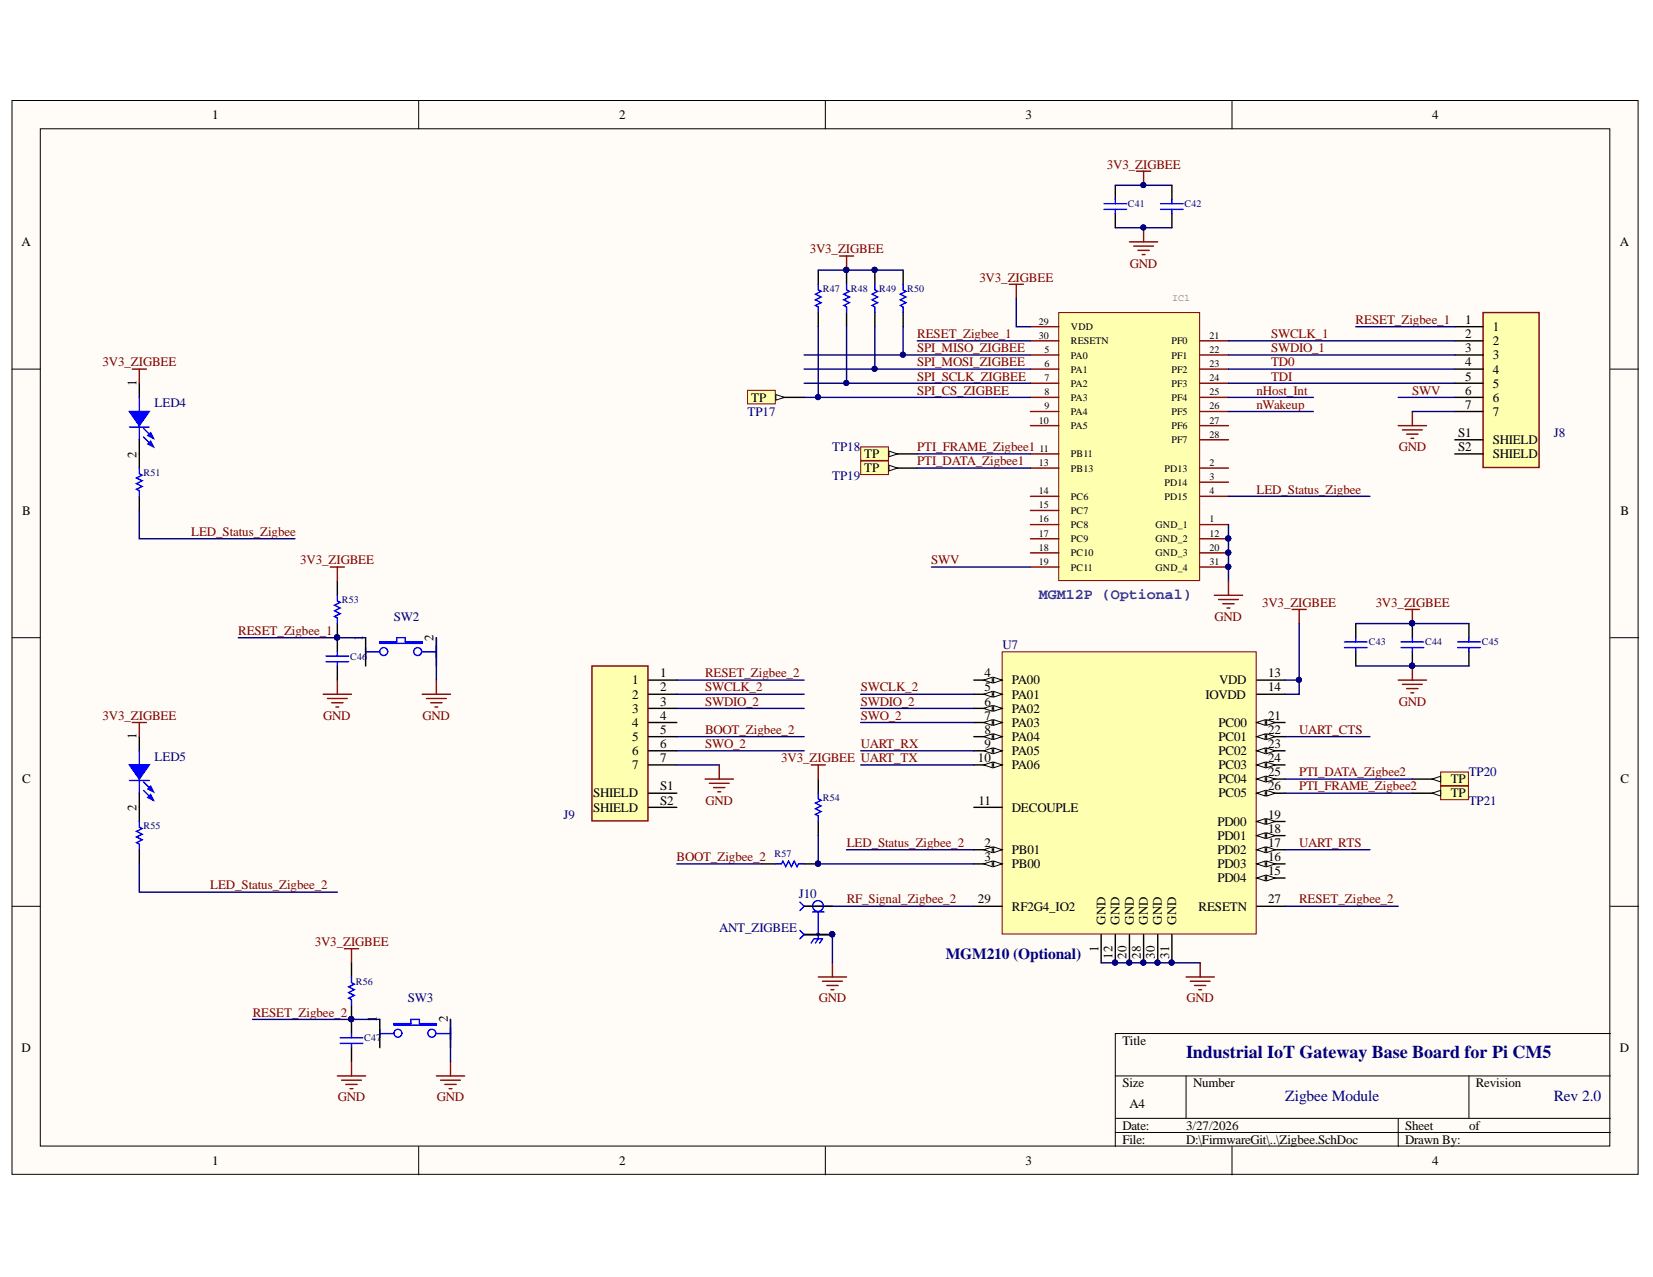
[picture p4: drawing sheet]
<svg xmlns="http://www.w3.org/2000/svg" width="279mm" height="216mm" viewBox="0 0 279 216" stroke-linecap="round" stroke-linejoin="round" font-family="sans-serif">
<defs><g id="words">
<text font-size="3" fill="#000080" x="200.5" y="178.9">Industrial IoT Gateway Base Board for Pi CM5</text>
<g font-size="2.6" fill="#000080">
<text x="159.9" y="162.2">MGM210 (Optional)</text>
<text x="217.2" y="186.1">Zigbee Module</text>
<text x="262.6" y="186.1">Rev 2.0</text>
</g>
<text font-size="2.5" fill="#0b5394" x="175.6" y="101.3">MGM12P (Optional)</text>
<g font-size="2.2">
<text x="35.9" y="20.1">1</text>
<text x="104.6" y="20.1">2</text>
<text x="173.3" y="20.1">3</text>
<text x="242.1" y="20.1">4</text>
<text x="3.6" y="41.6">A</text>
<text x="273.8" y="41.6">A</text>
<text x="247.7" y="54.8">1</text>
<text x="247.7" y="57.2">2</text>
<text x="247.7" y="59.5">3</text>
<text x="252.3" y="56">1</text>
<text x="252.3" y="58.3">2</text>
<text x="23.1" y="65.3" transform="rotate(-90 23.1 65.3)">1</text>
<text x="247.7" y="61.9">4</text>
<text x="247.7" y="64.4">5</text>
<text x="252.3" y="60.7">3</text>
<text x="252.3" y="63.2">4</text>
<text x="252.3" y="65.5">5</text>
<text x="127" y="67.9">TP</text>
<text x="247.7" y="66.7">6</text>
<text x="247.7" y="69.1">7</text>
<text x="252.3" y="67.9">6</text>
<text x="252.3" y="70.3">7</text>
<text x="23.1" y="77.4" transform="rotate(-90 23.1 77.4)">2</text>
<text x="146.1" y="77.5">TP</text>
<text x="246.5" y="73.9">S1</text>
<text x="246.5" y="76.3">S2</text>
<text x="252.3" y="75.1">SHIELD</text>
<text x="252.3" y="77.5">SHIELD</text>
<text x="146.1" y="79.8">TP</text>
<text x="3.7" y="87">B</text>
<text x="273.9" y="87">B</text>
<text x="61.3" y="108.3" transform="rotate(-90 61.3 108.3)">1</text>
<text x="73.3" y="108.3" transform="rotate(-90 73.3 108.3)">2</text>
<text x="106.8" y="115.7">1</text>
<text x="106.8" y="118.1">2</text>
<text x="111.6" y="114.5">1</text>
<text x="111.6" y="116.9">2</text>
<text x="111.6" y="119.3">3</text>
<text x="166.4" y="114.5">4</text>
<text x="166.4" y="116.9">5</text>
<text x="166.4" y="119.3">6</text>
<text x="171" y="115.7">PA00</text>
<text x="171" y="118.1">PA01</text>
<text x="203.8" y="118.1">IOVDD</text>
<text x="206.1" y="115.7">VDD</text>
<text x="214.3" y="114.5">13</text>
<text x="214.3" y="116.9">14</text>
<text x="23.1" y="125" transform="rotate(-90 23.1 125)">1</text>
<text x="106.8" y="120.5">3</text>
<text x="106.8" y="122.9">4</text>
<text x="106.8" y="125.2">5</text>
<text x="111.6" y="121.7">4</text>
<text x="111.6" y="124.1">5</text>
<text x="166.4" y="121.7">7</text>
<text x="166.4" y="124.1">8</text>
<text x="171" y="120.5">PA02</text>
<text x="171" y="122.9">PA03</text>
<text x="171" y="125.2">PA04</text>
<text x="206" y="122.9">PC00</text>
<text x="206" y="125.2">PC01</text>
<text x="214.3" y="121.7">21</text>
<text x="214.3" y="124.1">22</text>
<text x="106.8" y="127.7">6</text>
<text x="106.8" y="130.1">7</text>
<text x="111.6" y="126.5">6</text>
<text x="111.6" y="128.9">7</text>
<text x="165.3" y="128.9">10</text>
<text x="166.4" y="126.5">9</text>
<text x="171" y="127.7">PA05</text>
<text x="171" y="130.1">PA06</text>
<text x="206" y="127.7">PC02</text>
<text x="206" y="130.1">PC03</text>
<text x="214.3" y="126.5">23</text>
<text x="214.3" y="128.9">24</text>
<text x="214.3" y="131.2">25</text>
<text x="3.7" y="132.4">C</text>
<text x="23.1" y="137.1" transform="rotate(-90 23.1 137.1)">2</text>
<text x="100.2" y="134.8">SHIELD</text>
<text x="100.2" y="137.2">SHIELD</text>
<text x="111.6" y="133.6">S1</text>
<text x="111.6" y="136.1">S2</text>
<text x="165.4" y="136.1">11</text>
<text x="171" y="137.2">DECOUPLE</text>
<text x="206" y="132.4">PC04</text>
<text x="206" y="134.8">PC05</text>
<text x="214.3" y="133.6">26</text>
<text x="245.2" y="134.8">TP</text>
<text x="245.2" y="132.4">TP</text>
<text x="273.9" y="132.4">C</text>
<text x="166.4" y="143.2">2</text>
<text x="205.8" y="142">PD01</text>
<text x="205.8" y="139.6">PD00</text>
<text x="214.3" y="143.2">17</text>
<text x="214.3" y="140.8">18</text>
<text x="214.3" y="138.4">19</text>
<text x="166.4" y="145.6">3</text>
<text x="171" y="144.4">PB01</text>
<text x="171" y="146.8">PB00</text>
<text x="205.8" y="149.2">PD04</text>
<text x="205.8" y="146.8">PD03</text>
<text x="205.8" y="144.4">PD02</text>
<text x="214.3" y="148">15</text>
<text x="214.3" y="145.6">16</text>
<text x="165.3" y="152.7">29</text>
<text x="171" y="154">RF2G4_IO2</text>
<text x="202.6" y="154">RESETN</text>
<text x="214.3" y="152.7">27</text>
<text x="185.7" y="161" transform="rotate(-90 185.7 161)">1</text>
<text x="186.8" y="156.4" transform="rotate(-90 186.8 156.4)">GND</text>
<text x="189.2" y="156.4" transform="rotate(-90 189.2 156.4)">GND</text>
<text x="191.7" y="156.4" transform="rotate(-90 191.7 156.4)">GND</text>
<text x="194" y="156.4" transform="rotate(-90 194 156.4)">GND</text>
<text x="196.4" y="156.4" transform="rotate(-90 196.4 156.4)">GND</text>
<text x="198.8" y="156.4" transform="rotate(-90 198.8 156.4)">GND</text>
<text x="188" y="162.1" transform="rotate(-90 188 162.1)">12</text>
<text x="190.4" y="162.1" transform="rotate(-90 190.4 162.1)">20</text>
<text x="192.9" y="162.1" transform="rotate(-90 192.9 162.1)">28</text>
<text x="195.2" y="162.1" transform="rotate(-90 195.2 162.1)">30</text>
<text x="197.6" y="162.1" transform="rotate(-90 197.6 162.1)">31</text>
<text x="63.7" y="172.8" transform="rotate(-90 63.7 172.8)">1</text>
<text x="75.7" y="172.8" transform="rotate(-90 75.7 172.8)">2</text>
<text x="3.6" y="177.8">D</text>
<text x="189.7" y="176.7">Title</text>
<text x="273.8" y="177.8">D</text>
<text x="189.7" y="183.8">Size</text>
<text x="201.7" y="183.8">Number</text>
<text x="249.4" y="183.8">Revision</text>
<text x="189.7" y="191">Date:</text>
<text x="190.9" y="187.4">A4</text>
<text x="200.5" y="191">3/27/2026</text>
<text x="237.5" y="191">Sheet</text>
<text x="248.3" y="191">of</text>
<text x="35.9" y="196.9">1</text>
<text x="104.6" y="196.9">2</text>
<text x="173.3" y="196.9">3</text>
<text x="189.7" y="193.4">File:</text>
<text x="200.5" y="193.4">D:\FirmwareGit\..\Zigbee.SchDoc</text>
<text x="237.5" y="193.4">Drawn By:</text>
<text x="242.1" y="196.9">4</text>
</g>
<g font-size="2.2" fill="#800000">
<text x="187.1" y="28.5">3V3_ZIGBEE</text>
<text x="136.9" y="42.8">3V3_ZIGBEE</text>
<text x="165.5" y="47.6">3V3_ZIGBEE</text>
<text x="191" y="45.2">GND</text>
<text x="155" y="59.5">SPI_MISO_ZIGBEE</text>
<text x="155" y="57.2">RESET_Zigbee_1</text>
<text x="214.8" y="57.2">SWCLK_1</text>
<text x="214.8" y="59.5">SWDIO_1</text>
<text x="229.1" y="54.8">RESET_Zigbee_1</text>
<text x="17.3" y="61.9">3V3_ZIGBEE</text>
<text x="155" y="61.9">SPI_MOSI_ZIGBEE</text>
<text x="155" y="64.4">SPI_SCLK_ZIGBEE</text>
<text x="214.8" y="61.9">TD0</text>
<text x="214.8" y="64.4">TDI</text>
<text x="155" y="66.7">SPI_CS_ZIGBEE</text>
<text x="212.4" y="66.7">nHost_Int</text>
<text x="212.4" y="69.1">nWakeup</text>
<text x="238.7" y="66.7">SWV</text>
<text x="155" y="76.3">PTI_FRAME_Zigbee1</text>
<text x="236.4" y="76.3">GND</text>
<text x="155" y="78.6">PTI_DATA_Zigbee1</text>
<text x="212.4" y="83.5">LED_Status_Zigbee</text>
<text x="32.3" y="90.7">LED_Status_Zigbee</text>
<text x="50.8" y="95.4">3V3_ZIGBEE</text>
<text x="157.4" y="95.4">SWV</text>
<text x="40.3" y="107.3">RESET_Zigbee_1</text>
<text x="205.3" y="104.9">GND</text>
<text x="213.3" y="102.6">3V3_ZIGBEE</text>
<text x="232.5" y="102.6">3V3_ZIGBEE</text>
<text x="119.2" y="114.5">RESET_Zigbee_2</text>
<text x="119.2" y="116.9">SWCLK_2</text>
<text x="119.2" y="119.3">SWDIO_2</text>
<text x="145.5" y="116.9">SWCLK_2</text>
<text x="145.5" y="119.3">SWDIO_2</text>
<text x="236.4" y="119.3">GND</text>
<text x="17.3" y="121.7">3V3_ZIGBEE</text>
<text x="54.6" y="121.7">GND</text>
<text x="71.4" y="121.7">GND</text>
<text x="119.2" y="124.1">BOOT_Zigbee_2</text>
<text x="145.5" y="121.7">SWO_2</text>
<text x="219.6" y="124.1">UART_CTS</text>
<text x="119.2" y="126.5">SWO_2</text>
<text x="132" y="128.9">3V3_ZIGBEE UART_TX</text>
<text x="145.5" y="126.5">UART_RX</text>
<text x="219.6" y="131.2">PTI_DATA_Zigbee2</text>
<text x="119.3" y="136.1">GND</text>
<text x="219.6" y="133.6">PTI_FRAME_Zigbee2</text>
<text x="143.1" y="143.2">LED_Status_Zigbee_2</text>
<text x="219.6" y="143.2">UART_RTS</text>
<text x="114.4" y="145.6">BOOT_Zigbee_2</text>
<text x="35.5" y="150.4">LED_Status_Zigbee_2</text>
<text x="143.1" y="152.7">RF_Signal_Zigbee_2</text>
<text x="219.6" y="152.7">RESET_Zigbee_2</text>
<text x="53.2" y="159.9">3V3_ZIGBEE</text>
<text x="42.7" y="171.9">RESET_Zigbee_2</text>
<text x="138.4" y="169.5">GND</text>
<text x="200.6" y="169.5">GND</text>
<text x="57.1" y="186.2">GND</text>
<text x="73.8" y="186.2">GND</text>
</g>
<g font-size="2.2" fill="#000080">
<text x="26.1" y="68.8">LED4</text>
<text x="126.4" y="70.3">TP17</text>
<text x="140.7" y="76.3">TP18</text>
<text x="262.6" y="73.9">J8</text>
<text x="140.7" y="81.1">TP19</text>
<text x="66.6" y="104.9">SW2</text>
<text x="169.4" y="109.8">U7</text>
<text x="26.1" y="128.6">LED5</text>
<text x="248.3" y="131.2">TP20</text>
<text x="248.3" y="136.1">TP21</text>
<text x="95.2" y="138.4">J9</text>
<text x="135" y="151.8">J10</text>
<text x="121.5" y="157.5">ANT_ZIGBEE</text>
<text x="68.9" y="169.5">SW3</text>
</g>
<g font-size="1.7" fill="#000080">
<text x="190.7" y="35">C41</text>
<text x="200.2" y="35">C42</text>
<text x="139.1" y="49.4">R47</text>
<text x="143.8" y="49.4">R48</text>
<text x="148.6" y="49.4">R49</text>
<text x="153.4" y="49.4">R50</text>
<text x="24.3" y="80.4">R51</text>
<text x="57.8" y="102">R53</text>
<text x="59.2" y="111.5">C46</text>
<text x="231.3" y="109.1">C43</text>
<text x="240.9" y="109.1">C44</text>
<text x="250.5" y="109.1">C45</text>
<text x="139.1" y="135.4">R54</text>
<text x="24.3" y="140.2">R55</text>
<text x="130.9" y="144.9">R57</text>
<text x="60.1" y="166.5">R56</text>
<text x="61.6" y="176.1">C47</text>
</g>
<text font-size="1.7" fill="#808080" x="198.1" y="50.9">IC1</text>
<g font-size="1.7">
<text x="175.6" y="54.9">29</text>
<text x="175.6" y="57.3">30</text>
<text x="176.5" y="59.6">5</text>
<text x="181" y="55.8">VDD</text>
<text x="181" y="58.2">RESETN</text>
<text x="198" y="58.2">PF0</text>
<text x="204.4" y="57.3">21</text>
<text x="204.4" y="59.6">22</text>
<text x="176.5" y="62.1">6</text>
<text x="176.5" y="64.4">7</text>
<text x="181" y="60.6">PA0</text>
<text x="181" y="63">PA1</text>
<text x="181" y="65.4">PA2</text>
<text x="198" y="60.6">PF1</text>
<text x="198" y="63">PF2</text>
<text x="198" y="65.4">PF3</text>
<text x="204.4" y="62.1">23</text>
<text x="204.4" y="64.4">24</text>
<text x="175.6" y="71.6">10</text>
<text x="176.5" y="66.8">8</text>
<text x="176.5" y="69.2">9</text>
<text x="181" y="67.7">PA3</text>
<text x="181" y="70.2">PA4</text>
<text x="198" y="67.7">PF4</text>
<text x="198" y="70.2">PF5</text>
<text x="204.4" y="66.8">25</text>
<text x="204.4" y="69.2">26</text>
<text x="204.4" y="71.6">27</text>
<text x="175.7" y="76.4">11</text>
<text x="181" y="72.6">PA5</text>
<text x="181" y="77.3">PB11</text>
<text x="198" y="72.6">PF6</text>
<text x="198" y="74.9">PF7</text>
<text x="204.4" y="74">28</text>
<text x="175.6" y="78.7">13</text>
<text x="175.6" y="83.5">14</text>
<text x="181" y="79.7">PB13</text>
<text x="196.8" y="79.7">PD13</text>
<text x="196.8" y="82.1">PD14</text>
<text x="204.4" y="78.7">2</text>
<text x="204.4" y="81.2">3</text>
<text x="204.4" y="83.5">4</text>
<text x="175.6" y="85.9">15</text>
<text x="175.6" y="88.3">16</text>
<text x="181" y="84.5">PC6</text>
<text x="181" y="86.8">PC7</text>
<text x="181" y="89.3">PC8</text>
<text x="195.3" y="89.3">GND_1</text>
<text x="196.8" y="84.5">PD15</text>
<text x="204.4" y="88.3">1</text>
<text x="175.6" y="90.7">17</text>
<text x="175.6" y="93.1">18</text>
<text x="175.6" y="95.5">19</text>
<text x="181" y="91.7">PC9</text>
<text x="181" y="94">PC10</text>
<text x="195.3" y="91.7">GND_2</text>
<text x="195.3" y="94">GND_3</text>
<text x="204.4" y="90.7">12</text>
<text x="204.4" y="93.1">20</text>
<text x="204.4" y="95.5">31</text>
<text x="181" y="96.5">PC11</text>
<text x="195.3" y="96.5">GND_4</text>
</g>
</g></defs>
<g fill="#fffcf8" stroke="#000" stroke-width=".17">
<path d="M2 17h274.9v181.5h-274.9z"/>
<path d="M6.8 21.8h265.3v172h-265.3z"/>
</g>
<g fill="none" stroke="#000" stroke-width=".17">
<path d="M70.8 17v4.8M139.5 17v4.8M208.2 17v4.8M2 62.4h4.8M272.2 62.4h4.8M2 107.8h4.8M272.2 107.8h4.8M2 153.2h4.8M272.2 153.2h4.8M272.2 174.7h-83.7v19.2M70.8 193.9v4.7M139.5 193.9v4.7"/>
<path d="M188.5 181.9h83.7M188.5 189.1h83.7M188.5 191.5h83.7M200.5 181.9v7.2M208.2 193.9v4.7M236.3 189.1v4.8M248.3 181.9v7.2"/>
</g>
<path d="M179 52.8h23.8v45.4h-23.8z" fill="#ffffb0" stroke="#800000" stroke-width=".17"/>
<g fill="none" stroke="#800000" stroke-width=".24">
<path d="M170.6 48.1h2.4M171.8 48.1v2.4M174.2 57.6h4.8M174.2 55.2h4.8M202.9 57.6h4.7M174.2 79.1h4.8M174.2 60h4.8M174.2 62.4h4.8M174.2 64.8h4.8M174.2 67.2h4.8M174.2 69.6h4.8M174.2 72h4.8"/>
<path d="M174.2 76.7h4.8M202.9 79.1h4.7M202.9 60h4.7M202.9 62.4h4.7M202.9 64.8h4.7M202.9 67.2h4.7M202.9 69.6h4.7M202.9 72h4.7M202.9 74.4h4.7M174.2 88.7h4.8M174.2 83.9h4.8M174.2 91.1h4.8"/>
<path d="M174.2 86.3h4.8M174.2 93.5h4.8M174.2 95.9h4.8M202.9 88.7h4.7M202.9 81.5h4.7M202.9 83.9h4.7M202.9 91.1h4.7M202.9 93.5h4.7M202.9 95.9h4.7"/>
</g>
<g fill="#000080" stroke="#000080" stroke-width=".17">
<circle cx="207.6" cy="91" r=".43"/>
<circle cx="207.6" cy="93.4" r=".43"/>
<circle cx="207.6" cy="95.8" r=".43"/>
</g>
<path d="M145.5 75.5h4.7v2.3h-4.7z" fill="#ffffb0" stroke="#800000" stroke-width=".17"/>
<path d="M150.3 76.7h4.7" fill="none" stroke="#000" stroke-width=".24"/>
<path d="M150.3 76.3l1.4 .4-1.4 .5z" fill="#fffcf8"/>
<path d="M150.3 76.3l1.4 .4-1.4 .5z" fill="none" stroke="#000" stroke-width=".17"/>
<path d="M145.5 77.9h4.7v2.3h-4.7z" fill="#ffffb0" stroke="#800000" stroke-width=".17"/>
<path d="M150.3 79.1h4.7" fill="none" stroke="#000" stroke-width=".24"/>
<path d="M150.3 78.7l1.4 .4-1.4 .5z" fill="#fffcf8"/>
<path d="M150.3 78.7l1.4 .4-1.4 .5z" fill="none" stroke="#000" stroke-width=".17"/>
<path d="M250.7 52.8h9.4v26.2h-9.4z" fill="#ffffb0" stroke="#800000" stroke-width=".24"/>
<g fill="none" stroke="#000" stroke-width=".24">
<path d="M245.9 55.2h4.8M245.9 57.6h4.8M245.9 60h4.8M245.9 62.4h4.8M245.9 64.8h4.8M245.9 67.2h4.8M245.9 69.6h4.8M245.9 74.4h4.8M245.9 76.7h4.8M57 107.8v2.4M57 112.6v2.4M61.8 107.8v4.8"/>
<path d="M73.8 107.8v4.8"/>
</g>
<g fill="none" stroke="#800000" stroke-width=".24">
<path d="M236.3 72h4.8M237.1 72.7h3.3M237.8 73.4h1.9M238.5 74.1h.5M238.7 69.6v2.4M54.6 117.4h4.8M55.3 118.1h3.4M56.1 118.8h1.9M56.8 119.5h.5M57 115v2.4M71.4 117.4h4.7M72.1 118.1h3.3"/>
<path d="M72.8 118.8h1.9M73.5 119.5h.5M73.8 115v2.4"/>
</g>
<g fill="none" stroke="#00f" stroke-width=".24">
<path d="M55.1 110.9h3.8M55.1 111.9h3.8M57 110.2v.7M57 111.9v.7M61.8 110.2h2.4M61.8 109.5v1.4M64.2 108.5h2.9v-.7h1.4v.7h2.9v.3h-7.2zM71.4 110.2h2.4M73.8 109.2v2"/>
<circle cx="64.9" cy="110.2" r=".67"/>
<circle cx="70.6" cy="110.2" r=".67"/>
</g>
<circle cx="57" cy="107.8" r=".43" fill="#000080" stroke="#000080" stroke-width=".17"/>
<path d="M126.4 66h4.6v2.3h-4.6z" fill="#ffffb0" stroke="#800000" stroke-width=".17"/>
<path d="M131.1 67.2h4.8" fill="none" stroke="#000" stroke-width=".24"/>
<path d="M131.1 66.7l1.5 .5-1.5 .5z" fill="#fffcf8"/>
<path d="M131.1 66.7l1.5 .5-1.5 .5z" fill="none" stroke="#000" stroke-width=".17"/>
<g fill="none" stroke="#000" stroke-width=".24">
<path d="M188.5 31.3v2.4M188.5 36.1v2.4M198.1 31.3v2.4M198.1 36.1v2.4M138.3 45.7v2.4M138.3 52.8v2.4M143.1 45.7v2.4M143.1 52.8v2.4M147.9 45.7v2.4M147.9 52.8v2.4M152.7 45.7v2.4M152.7 52.8v2.4"/>
<path d="M23.5 76.7v2.4M23.5 83.9v2.4M57 98.3v2.3M57 105.4v2.4"/>
</g>
<g fill="none" stroke="#00f" stroke-width=".24">
<path d="M186.6 34.4h3.8M186.6 35.4h3.8M188.5 33.7v.7M188.5 35.4v.7M196.2 34.4h3.8M196.2 35.4h3.8M198.1 33.7v.7M198.1 35.4v.7M138.3 48.1v.9l.5 .3-1 .4 1 .5-1 .5 1 .5-1 .4 .5 .3v.9M143.1 48.1v.9l.5 .3-1 .4 1 .5-1 .5 1 .5-1 .4 .5 .3v.9M147.9 48.1v.9l.5 .3-1 .4 1 .5-1 .5 1 .5-1 .4 .5 .3v.9M152.7 48.1v.9l.4 .3-.9 .4 .9 .5-.9 .5 .9 .5-.9 .4 .5 .3v.9"/>
<path d="M21.9 72.2h3.3M23.5 79.1v1l.5 .2-.9 .5 .9 .5-.9 .5 .9 .4-.9 .5 .4 .3v.9M23.5 72v2.4M57 100.6v1l.5 .2-1 .5 1 .5-1 .5 1 .5-1 .4 .5 .3v.9"/>
</g>
<path d="M192.1 28.9h2.4M193.3 28.9v2.4M193.3 38.5v2.4M141.9 43.3h2.4M143.1 43.3v2.4M190.9 40.9h4.8M191.6 41.6h3.4M192.3 42.3h2M193.1 43h.4M55.8 95.9h2.4M57 95.9v2.4" fill="none" stroke="#800000" stroke-width=".24"/>
<g fill="#000080" stroke="#000080" stroke-width=".17">
<circle cx="193.3" cy="31.3" r=".43"/>
<circle cx="193.3" cy="38.5" r=".43"/>
<circle cx="147.8" cy="45.6" r=".43"/>
<circle cx="143" cy="45.6" r=".43"/>
<circle cx="57" cy="107.8" r=".43"/>
</g>
<path d="M21.9 69.6h3.3l-1.7 2.4z" fill="#00f"/>
<path d="M21.9 69.6h3.3l-1.7 2.4z" fill="none" stroke="#00f" stroke-width=".24"/>
<path d="M25 73.6l.5-.4 .4 .9z" fill="#00f"/>
<path d="M23.5 67.2v2.4M24.3 72.4l1.4 1.5M25 73.6l.5-.4 .4 .9z" fill="none" stroke="#00f" stroke-width=".24"/>
<path d="M23.5 64.8v2.4M23.5 74.4v2.3" fill="none" stroke="#000" stroke-width=".24"/>
<path d="M25 75.1l.5-.5 .4 .9z" fill="#00f"/>
<path d="M24.3 73.9l1.4 1.4M25 75.1l.5-.5 .4 .9z" fill="none" stroke="#00f" stroke-width=".24"/>
<path d="M169.4 110.2h42.9v47.7h-42.9z" fill="#ffffb0" stroke="#800000" stroke-width=".17"/>
<path d="M164.6 143.7h4.8M186.1 158v4.8" fill="none" stroke="#000" stroke-width=".24"/>
<path d="M168 143.2l1.4 .5-1.4 .4z" fill="#fffcf8"/>
<path d="M168 143.2l1.4 .5-1.4 .4z" fill="none" stroke="#000" stroke-width=".17"/>
<path d="M166.3 143.7l1.4-.5v.9z" fill="#fffcf8"/>
<path d="M166.3 143.7l1.4-.5v.9z" fill="none" stroke="#000" stroke-width=".17"/>
<path d="M164.6 146.1h4.8" fill="none" stroke="#000" stroke-width=".24"/>
<path d="M168 145.6l1.4 .5-1.4 .4z" fill="#fffcf8"/>
<path d="M168 145.6l1.4 .5-1.4 .4z" fill="none" stroke="#000" stroke-width=".17"/>
<path d="M166.3 146.1l1.4-.5v.9z" fill="#fffcf8"/>
<path d="M166.3 146.1l1.4-.5v.9z" fill="none" stroke="#000" stroke-width=".17"/>
<path d="M164.6 115h4.8" fill="none" stroke="#000" stroke-width=".24"/>
<path d="M168 114.5l1.4 .5-1.4 .5z" fill="#fffcf8"/>
<path d="M168 114.5l1.4 .5-1.4 .5z" fill="none" stroke="#000" stroke-width=".17"/>
<path d="M166.3 115l1.4-.5v1z" fill="#fffcf8"/>
<path d="M166.3 115l1.4-.5v1z" fill="none" stroke="#000" stroke-width=".17"/>
<path d="M164.6 117.4h4.8" fill="none" stroke="#000" stroke-width=".24"/>
<path d="M168 116.9l1.4 .5-1.4 .5z" fill="#fffcf8"/>
<path d="M168 116.9l1.4 .5-1.4 .5z" fill="none" stroke="#000" stroke-width=".17"/>
<path d="M166.3 117.4l1.4-.5v1z" fill="#fffcf8"/>
<path d="M166.3 117.4l1.4-.5v1z" fill="none" stroke="#000" stroke-width=".17"/>
<path d="M164.6 119.8h4.8" fill="none" stroke="#000" stroke-width=".24"/>
<path d="M168 119.3l1.4 .5-1.4 .4z" fill="#fffcf8"/>
<path d="M168 119.3l1.4 .5-1.4 .4z" fill="none" stroke="#000" stroke-width=".17"/>
<path d="M166.3 119.8l1.4-.5v.9z" fill="#fffcf8"/>
<path d="M166.3 119.8l1.4-.5v.9z" fill="none" stroke="#000" stroke-width=".17"/>
<path d="M164.6 122.2h4.8" fill="none" stroke="#000" stroke-width=".24"/>
<path d="M168 121.7l1.4 .5-1.4 .4z" fill="#fffcf8"/>
<path d="M168 121.7l1.4 .5-1.4 .4z" fill="none" stroke="#000" stroke-width=".17"/>
<path d="M166.3 122.2l1.4-.5v.9z" fill="#fffcf8"/>
<path d="M166.3 122.2l1.4-.5v.9z" fill="none" stroke="#000" stroke-width=".17"/>
<path d="M164.6 124.5h4.8" fill="none" stroke="#000" stroke-width=".24"/>
<path d="M168 124.1l1.4 .4-1.4 .5z" fill="#fffcf8"/>
<path d="M168 124.1l1.4 .4-1.4 .5z" fill="none" stroke="#000" stroke-width=".17"/>
<path d="M166.3 124.5l1.4-.4v.9z" fill="#fffcf8"/>
<path d="M166.3 124.5l1.4-.4v.9z" fill="none" stroke="#000" stroke-width=".17"/>
<path d="M164.6 126.9h4.8" fill="none" stroke="#000" stroke-width=".24"/>
<path d="M168 126.5l1.4 .4-1.4 .5z" fill="#fffcf8"/>
<path d="M168 126.5l1.4 .4-1.4 .5z" fill="none" stroke="#000" stroke-width=".17"/>
<path d="M166.3 126.9l1.4-.4v.9z" fill="#fffcf8"/>
<path d="M166.3 126.9l1.4-.4v.9z" fill="none" stroke="#000" stroke-width=".17"/>
<path d="M164.6 129.3h4.8" fill="none" stroke="#000" stroke-width=".24"/>
<path d="M168 128.8l1.4 .5-1.4 .5z" fill="#fffcf8"/>
<path d="M168 128.8l1.4 .5-1.4 .5z" fill="none" stroke="#000" stroke-width=".17"/>
<path d="M166.3 129.3l1.4-.5v1z" fill="#fffcf8"/>
<path d="M166.3 129.3l1.4-.5v1z" fill="none" stroke="#000" stroke-width=".17"/>
<path d="M212.4 115h4.8M212.4 117.4h4.8M164.6 136.5h4.8M188.5 158v4.8M212.4 148.4h4.8" fill="none" stroke="#000" stroke-width=".24"/>
<circle cx="188.5" cy="162.7" r=".43" fill="#000080" stroke="#000080" stroke-width=".17"/>
<path d="M212.4 148.4l1.5-.4v.9z" fill="#fffcf8"/>
<path d="M212.4 148.4l1.5-.4v.9z" fill="none" stroke="#000" stroke-width=".17"/>
<path d="M214.1 148l1.4 .4-1.4 .5z" fill="#fffcf8"/>
<path d="M214.1 148l1.4 .4-1.4 .5z" fill="none" stroke="#000" stroke-width=".17"/>
<path d="M212.4 146.1h4.8" fill="none" stroke="#000" stroke-width=".24"/>
<path d="M212.4 146.1l1.5-.5v.9z" fill="#fffcf8"/>
<path d="M212.4 146.1l1.5-.5v.9z" fill="none" stroke="#000" stroke-width=".17"/>
<path d="M214.1 145.6l1.4 .5-1.4 .4z" fill="#fffcf8"/>
<path d="M214.1 145.6l1.4 .5-1.4 .4z" fill="none" stroke="#000" stroke-width=".17"/>
<path d="M212.4 143.7h4.8" fill="none" stroke="#000" stroke-width=".24"/>
<path d="M212.4 143.7l1.5-.5v.9z" fill="#fffcf8"/>
<path d="M212.4 143.7l1.5-.5v.9z" fill="none" stroke="#000" stroke-width=".17"/>
<path d="M214.1 143.2l1.4 .5-1.4 .4z" fill="#fffcf8"/>
<path d="M214.1 143.2l1.4 .5-1.4 .4z" fill="none" stroke="#000" stroke-width=".17"/>
<path d="M212.4 141.3h4.8" fill="none" stroke="#000" stroke-width=".24"/>
<path d="M212.4 141.3l1.5-.5v1z" fill="#fffcf8"/>
<path d="M212.4 141.3l1.5-.5v1z" fill="none" stroke="#000" stroke-width=".17"/>
<path d="M214.1 140.8l1.4 .5-1.4 .5z" fill="#fffcf8"/>
<path d="M214.1 140.8l1.4 .5-1.4 .5z" fill="none" stroke="#000" stroke-width=".17"/>
<path d="M212.4 138.9h4.8" fill="none" stroke="#000" stroke-width=".24"/>
<path d="M212.4 138.9l1.5-.5v1z" fill="#fffcf8"/>
<path d="M212.4 138.9l1.5-.5v1z" fill="none" stroke="#000" stroke-width=".17"/>
<path d="M214.1 138.4l1.4 .5-1.4 .5z" fill="#fffcf8"/>
<path d="M214.1 138.4l1.4 .5-1.4 .5z" fill="none" stroke="#000" stroke-width=".17"/>
<path d="M212.4 122.2h4.8M190.9 158v4.8" fill="none" stroke="#000" stroke-width=".24"/>
<circle cx="190.9" cy="162.7" r=".43" fill="#000080" stroke="#000080" stroke-width=".17"/>
<path d="M212.4 122.2l1.5-.5v.9z" fill="#fffcf8"/>
<path d="M212.4 122.2l1.5-.5v.9z" fill="none" stroke="#000" stroke-width=".17"/>
<path d="M214.1 121.7l1.4 .5-1.4 .4z" fill="#fffcf8"/>
<path d="M214.1 121.7l1.4 .5-1.4 .4z" fill="none" stroke="#000" stroke-width=".17"/>
<path d="M212.4 124.5h4.8" fill="none" stroke="#000" stroke-width=".24"/>
<path d="M212.4 124.5l1.5-.4v.9z" fill="#fffcf8"/>
<path d="M212.4 124.5l1.5-.4v.9z" fill="none" stroke="#000" stroke-width=".17"/>
<path d="M214.1 124.1l1.4 .4-1.4 .5z" fill="#fffcf8"/>
<path d="M214.1 124.1l1.4 .4-1.4 .5z" fill="none" stroke="#000" stroke-width=".17"/>
<path d="M212.4 126.9h4.8" fill="none" stroke="#000" stroke-width=".24"/>
<path d="M212.4 126.9l1.5-.4v.9z" fill="#fffcf8"/>
<path d="M212.4 126.9l1.5-.4v.9z" fill="none" stroke="#000" stroke-width=".17"/>
<path d="M214.1 126.5l1.4 .4-1.4 .5z" fill="#fffcf8"/>
<path d="M214.1 126.5l1.4 .4-1.4 .5z" fill="none" stroke="#000" stroke-width=".17"/>
<path d="M212.4 129.3h4.8" fill="none" stroke="#000" stroke-width=".24"/>
<path d="M212.4 129.3l1.5-.5v1z" fill="#fffcf8"/>
<path d="M212.4 129.3l1.5-.5v1z" fill="none" stroke="#000" stroke-width=".17"/>
<path d="M214.1 128.8l1.4 .5-1.4 .5z" fill="#fffcf8"/>
<path d="M214.1 128.8l1.4 .5-1.4 .5z" fill="none" stroke="#000" stroke-width=".17"/>
<path d="M212.4 131.7h4.8" fill="none" stroke="#000" stroke-width=".24"/>
<path d="M212.4 131.7l1.5-.5v1z" fill="#fffcf8"/>
<path d="M212.4 131.7l1.5-.5v1z" fill="none" stroke="#000" stroke-width=".17"/>
<path d="M214.1 131.2l1.4 .5-1.4 .5z" fill="#fffcf8"/>
<path d="M214.1 131.2l1.4 .5-1.4 .5z" fill="none" stroke="#000" stroke-width=".17"/>
<path d="M212.4 134.1h4.8" fill="none" stroke="#000" stroke-width=".24"/>
<path d="M212.4 134.1l1.5-.5v1z" fill="#fffcf8"/>
<path d="M212.4 134.1l1.5-.5v1z" fill="none" stroke="#000" stroke-width=".17"/>
<path d="M214.1 133.6l1.4 .5-1.4 .5z" fill="#fffcf8"/>
<path d="M214.1 133.6l1.4 .5-1.4 .5z" fill="none" stroke="#000" stroke-width=".17"/>
<path d="M23.5 136.5v2.4M138.3 131.7v2.4M138.3 138.9v2.4M23.5 143.7v2.4M128.7 146.1h2.4M135.9 146.1h2.4M164.6 153.2h4.8M193.3 158v4.8M195.7 158v4.8M198.1 158v4.8M212.4 153.2h4.8" fill="none" stroke="#000" stroke-width=".24"/>
<g fill="#000080" stroke="#000080" stroke-width=".17">
<circle cx="193.3" cy="162.7" r=".43"/>
<circle cx="195.6" cy="162.7" r=".43"/>
<circle cx="198" cy="162.7" r=".43"/>
<circle cx="188.5" cy="162.7" r=".43"/>
<circle cx="190.9" cy="162.7" r=".43"/>
<circle cx="138.3" cy="146" r=".43"/>
</g>
<path d="M21.9 132h3.3M23.5 138.9v.9l.5 .3-.9 .5 .9 .4-.9 .5 .9 .5-.9 .5 .4 .2v1M23.5 131.7v2.4M138.3 134.1v1l.5 .2-1 .5 1 .5-1 .4 1 .5-1 .5 .5 .2v1M131.1 146.1h1l.2-.5 .5 .9 .5-.9 .5 .9 .4-.9 .5 .9 .3-.4h.9" fill="none" stroke="#00f" stroke-width=".24"/>
<path d="M137.1 129.3h2.4M138.3 129.3v2.4" fill="none" stroke="#800000" stroke-width=".24"/>
<path d="M21.9 129.3h3.3l-1.7 2.4z" fill="#00f"/>
<path d="M21.9 129.3h3.3l-1.7 2.4z" fill="none" stroke="#00f" stroke-width=".24"/>
<path d="M25 133.4l.5-.5 .4 1z" fill="#00f"/>
<path d="M23.5 126.9v2.4M24.3 132.2l1.4 1.4M25 133.4l.5-.5 .4 1z" fill="none" stroke="#00f" stroke-width=".24"/>
<path d="M23.5 124.5v2.4M23.5 134.1v2.4" fill="none" stroke="#000" stroke-width=".24"/>
<path d="M25 134.8l.5-.5 .4 1z" fill="#00f"/>
<g fill="none" stroke="#00f" stroke-width=".24">
<path d="M24.3 133.6l1.4 1.5M25 134.8l.5-.5 .4 1zM135.2 152.5l.7 .7M135.2 157.3l.7 .7M135.9 158h4.8M135.9 153.2l-.7 .7M135.9 153.2h4.8M135.9 158l-.7 .7M137.1 159.4l.5-.7h1.4l-.5 .7M137.4 154.2h1.9M138.3 154.2v4.5l-.5 .7"/>
<circle cx="138.3" cy="158" r=".19"/>
<circle cx="138.3" cy="153.2" r=".91"/>
</g>
<path d="M135.9 153.2h4.8M135.9 158h4.8" fill="none" stroke="#000" stroke-width=".24"/>
<circle cx="140.7" cy="158" r=".43" fill="#000080" stroke="#000080" stroke-width=".17"/>
<path d="M138.3 165.2h4.8M139 165.9h3.4M139.7 166.6h2M140.5 167.3h.4M140.7 162.8v2.4" fill="none" stroke="#800000" stroke-width=".24"/>
<path d="M243.5 132.9h4.7v2.3h-4.7z" fill="#ffffb0" stroke="#800000" stroke-width=".17"/>
<path d="M238.7 134.1h4.8" fill="none" stroke="#000" stroke-width=".24"/>
<path d="M242.1 134.1l1.4-.5v1z" fill="#fffcf8"/>
<path d="M242.1 134.1l1.4-.5v1z" fill="none" stroke="#000" stroke-width=".17"/>
<path d="M243.5 130.5h4.7v2.3h-4.7z" fill="#ffffb0" stroke="#800000" stroke-width=".17"/>
<path d="M238.7 131.7h4.8" fill="none" stroke="#000" stroke-width=".24"/>
<path d="M242.1 131.7l1.4-.5v1z" fill="#fffcf8"/>
<path d="M242.1 131.7l1.4-.5v1z" fill="none" stroke="#000" stroke-width=".17"/>
<g fill="none" stroke="#800000" stroke-width=".24">
<path d="M218.4 103h2.4M219.6 103v2.4M236.3 115h4.8M237.1 115.7h3.3M237.5 103h2.4M237.8 116.4h1.9M238.5 117.1h.5M238.7 103v2.4M238.7 112.6v2.4M200.5 165.2h4.8M201.2 165.9h3.3M201.9 166.6h1.9"/>
<path d="M202.6 167.3h.5M202.9 162.8v2.4"/>
</g>
<path d="M229.2 105.4v2.4M229.2 110.2v2.4M238.7 105.4v2.4M238.7 110.2v2.4M248.3 105.4v2.4M248.3 110.2v2.4" fill="none" stroke="#000" stroke-width=".24"/>
<path d="M227.2 108.5h3.9M227.2 109.5h3.9M229.2 107.8v.7M229.2 109.5v.7M236.8 108.5h3.8M236.8 109.5h3.8M238.7 107.8v.7M238.7 109.5v.7M246.4 108.5h3.8M246.4 109.5h3.8M248.3 107.8v.7M248.3 109.5v.7" fill="none" stroke="#00f" stroke-width=".24"/>
<g fill="#000080" stroke="#000080" stroke-width=".17">
<circle cx="238.7" cy="112.5" r=".43"/>
<circle cx="238.7" cy="105.4" r=".43"/>
</g>
<path d="M100.1 112.6h9.4v26.2h-9.4z" fill="#ffffb0" stroke="#800000" stroke-width=".24"/>
<g fill="none" stroke="#000" stroke-width=".24">
<path d="M109.6 115h4.8M109.6 117.4h4.8M109.6 119.8h4.8M109.6 122.2h4.8M109.6 124.5h4.8M109.6 126.9h4.8M109.6 129.3h4.8M109.6 134.1h4.8M109.6 136.5h4.8M59.4 162.8v2.4M59.4 170v4.7M59.4 177.1v2.4"/>
<path d="M64.2 172.3v4.8M76.1 172.3v4.8"/>
</g>
<g fill="none" stroke="#800000" stroke-width=".24">
<path d="M22.4 62.4h2.3M23.5 62.4v2.4M207.6 98.3v2.3M205.3 100.6h4.7M206 101.4h3.3M206.7 102.1h1.9M207.4 102.8h.5M22.4 122.2h2.3M23.5 122.2v2.3M119.2 131.7h4.8M119.9 132.4h3.3M120.6 133.2h1.9"/>
<path d="M121.3 133.9h.5M121.6 129.3v2.4M58.2 160.4h2.4M59.4 160.4v2.4M59.4 179.5v2.4M76.1 179.5v2.4M57 181.9h4.8M57.7 182.6h3.4M58.5 183.3h1.9M59.2 184.1h.4M73.8 181.9h4.7M74.5 182.6h3.3"/>
<path d="M75.2 183.3h1.9M75.9 184.1h.5"/>
</g>
<g fill="none" stroke="#00f" stroke-width=".24">
<path d="M57.5 175.5h3.8M57.5 176.4h3.8M59.4 165.2v.9l.5 .3-1 .5 1 .4-1 .5 1 .5-1 .5 .5 .2v1M59.4 174.7v.8M59.4 176.4v.7M64.2 174.7h2.4M64.2 174v1.5M66.6 173.1h2.9v-.8h1.4v.8h2.9v.2h-7.2zM73.8 174.7h2.3M76.1 173.8v1.9"/>
<circle cx="67.3" cy="174.7" r=".67"/>
<circle cx="73" cy="174.7" r=".67"/>
</g>
<g fill="#000080" stroke="#000080" stroke-width=".17">
<circle cx="59.4" cy="172.3" r=".43"/>
<circle cx="57" cy="107.8" r=".43"/>
<circle cx="193.3" cy="38.5" r=".43"/>
<circle cx="193.3" cy="31.3" r=".43"/>
<circle cx="143" cy="45.6" r=".43"/>
<circle cx="147.8" cy="45.6" r=".43"/>
<circle cx="138.3" cy="67.1" r=".43"/>
<circle cx="143" cy="64.7" r=".43"/>
<circle cx="147.8" cy="62.4" r=".43"/>
<circle cx="152.6" cy="60" r=".43"/>
<circle cx="138.3" cy="146" r=".43"/>
<circle cx="140.7" cy="158" r=".43"/>
<circle cx="238.7" cy="112.5" r=".43"/>
<circle cx="238.7" cy="105.4" r=".43"/>
<circle cx="188.5" cy="162.7" r=".43"/>
<circle cx="190.9" cy="162.7" r=".43"/>
<circle cx="193.3" cy="162.7" r=".43"/>
<circle cx="195.6" cy="162.7" r=".43"/>
<circle cx="198" cy="162.7" r=".43"/>
<circle cx="219.6" cy="114.9" r=".43"/>
<circle cx="207.6" cy="91" r=".43"/>
<circle cx="207.6" cy="93.4" r=".43"/>
<circle cx="207.6" cy="95.8" r=".43"/>
</g>
<g fill="none" stroke="#000080" stroke-width=".24">
<path d="M188.5 38.5h9.6M188.5 31.3h9.6M138.3 45.7h14.4M138.3 55.2v12M143.1 55.2v9.6M147.9 55.2v7.2M152.7 55.2v4.8M155 57.6h19.2M171.8 50.5v4.7h2.4M207.6 57.6h38.3M229.2 55.2h16.7M135.9 67.2h38.3"/>
<path d="M135.9 64.8h38.3M135.9 62.4h38.3M135.9 60h38.3M155 76.7h19.2M155 79.1h19.2M207.6 60h38.3M207.6 62.4h38.3M207.6 64.8h38.3M207.6 67.2h14.4M207.6 69.6h14.4M236.3 67.2h9.6M238.7 69.6h7.2"/>
<path d="M23.5 86.3v4.8h26.3M157.4 95.9h16.8M207.6 88.7v9.6M207.6 83.9h24M40.3 107.8h21.5M73.8 107.8v7.2M114.4 117.4h21.5M114.4 119.8h21.5M114.4 115h21.5M145.5 117.4h19.1M145.5 119.8h19.1M217.2 115h2.4"/>
<path d="M219.6 105.4v12h-2.4M229.2 112.6h19.1M229.2 105.4h19.1M114.4 124.5h21.5M114.4 126.9h21.5M114.4 129.3h7.2M145.5 122.2h19.1M145.5 126.9h19.1M145.5 129.3h19.1M217.2 124.5h14.4M217.2 134.1h21.5M217.2 131.7h21.5"/>
<path d="M23.5 146.1v4.7h33.5M114.4 146.1h14.3M138.3 141.3v4.8h26.3M140.7 158v4.8M140.7 153.2h23.9M143.1 143.7h21.5M217.2 143.7h14.4M217.2 153.2h19.1M42.7 172.3h21.5M76.1 172.3v7.2M186.1 162.8h16.8"/>
</g>
<use href="#words"/>
</svg>
